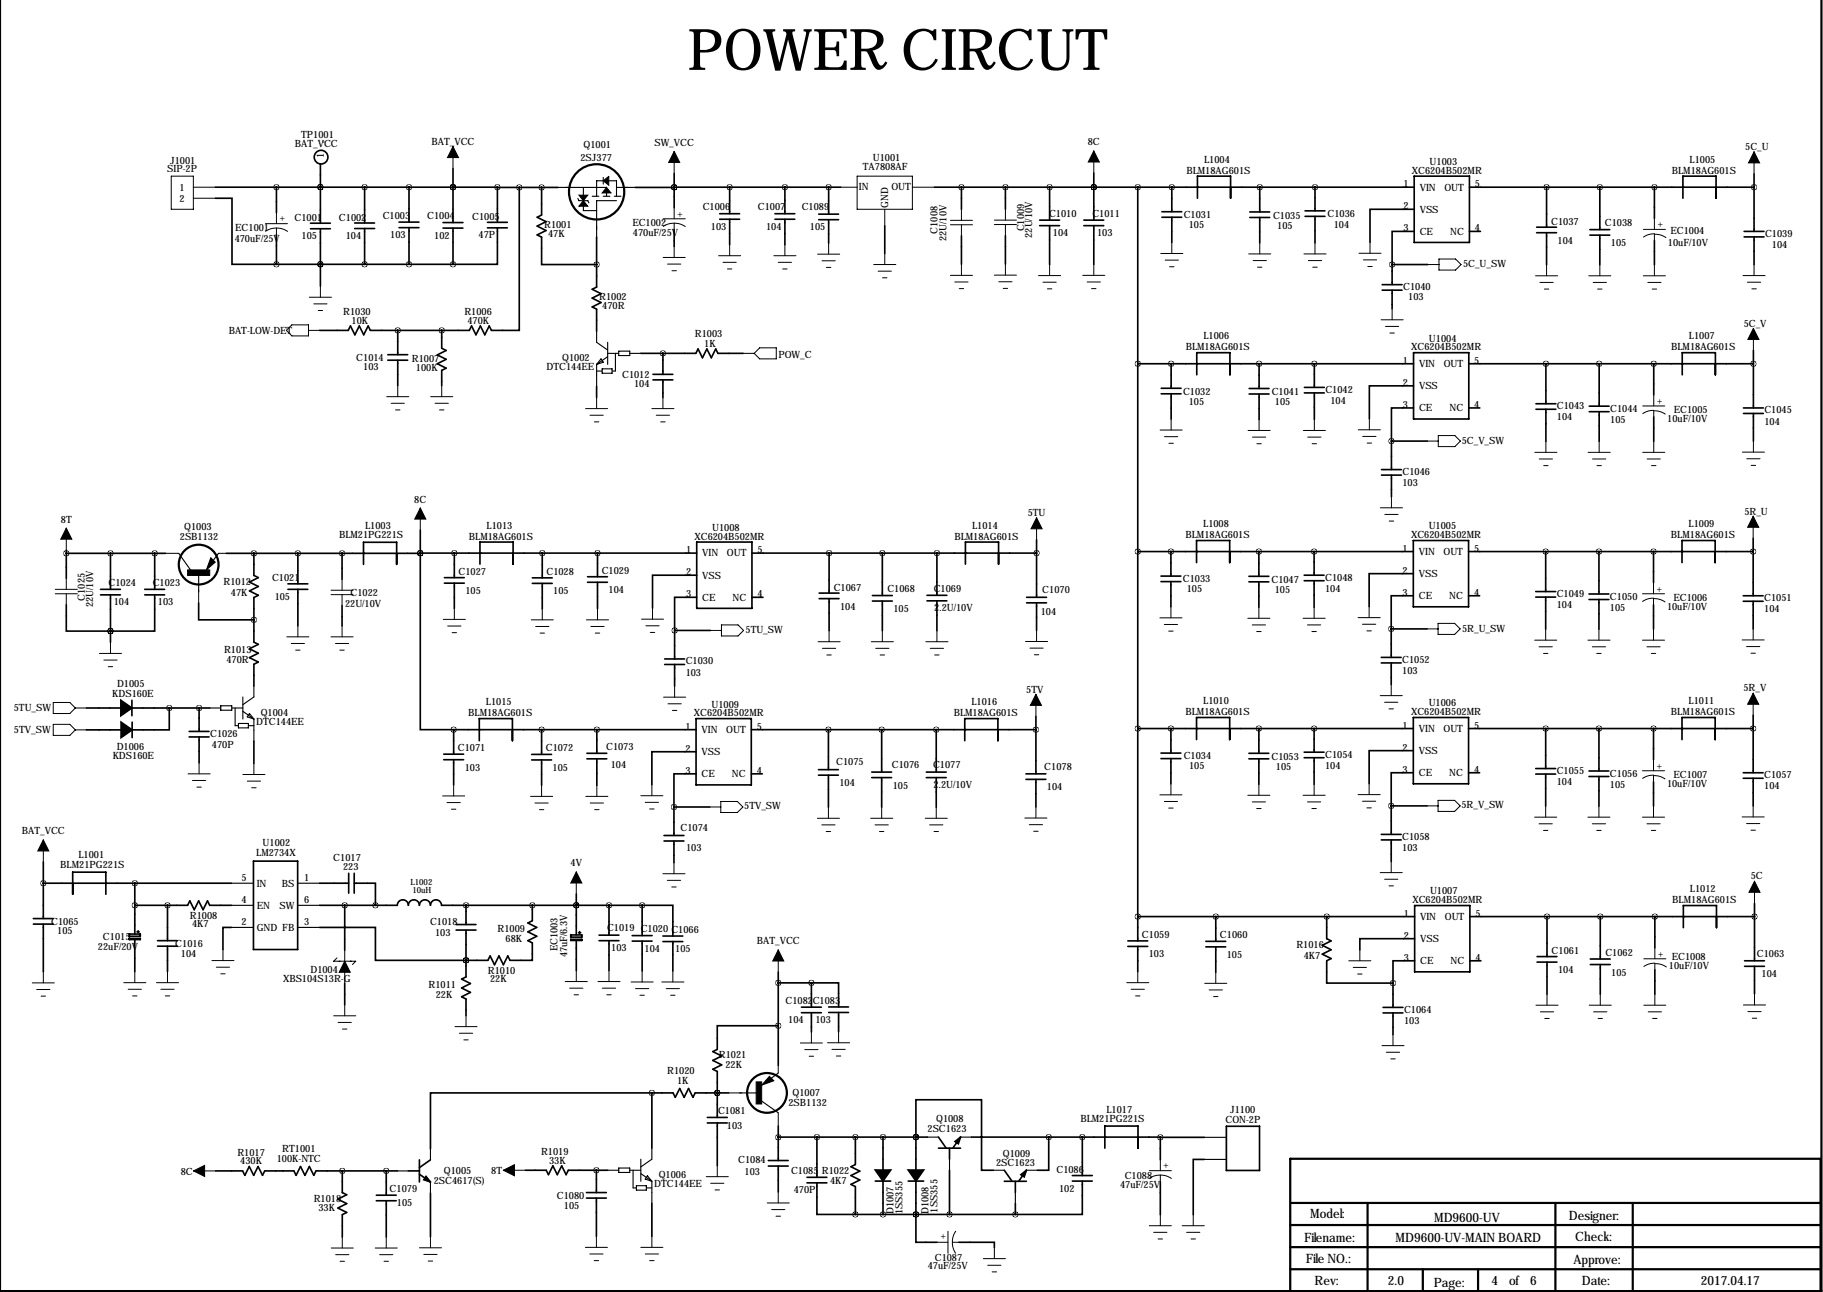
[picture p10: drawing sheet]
<svg xmlns="http://www.w3.org/2000/svg" width="419mm" height="297mm" viewBox="0 0 419 297" stroke-linecap="round" stroke-linejoin="round" font-family="sans-serif">
<defs><g id="words">
<text font-size="13.2" x="158" y="16.1">POWER CIRCUT</text>
<g font-size="3">
<text x="301.2" y="280.1">Model:</text>
<text x="329.7" y="281">MD9600-UV</text>
<text x="360.7" y="280.5">Designer:</text>
<text x="299.8" y="285.5">Filename:</text>
<text x="320.9" y="285.5">MD9600-UV-MAIN BOARD</text>
<text x="362.2" y="285.2">Check:</text>
<text x="300.2" y="290.3">File NO.:</text>
<text x="361.8" y="290.6">Approve:</text>
<text x="302.2" y="295.4">Rev:</text>
<text x="319.1" y="295.5">2.0</text>
<text x="329.6" y="295.9">Page:</text>
<text x="342.9" y="295.4">4</text>
<text x="346.9" y="295.4">of 6</text>
<text x="363.7" y="295.4">Date:</text>
<text x="391" y="295.5">2017.04.17</text>
</g>
<g font-size="2.3">
<text x="67.8" y="33.8">BAT_VCC</text>
<text x="69.2" y="31.7">TP1001</text>
<text x="99.2" y="33.4">BAT_VCC</text>
<text x="134.2" y="34">Q1001</text>
<text x="150.4" y="33.5">SW_VCC</text>
<text x="250.1" y="33.4">8C</text>
<text x="401.2" y="34.6">5C_U</text>
<text x="38.5" y="39.6">SIP-2P</text>
<text x="39.1" y="37.7">J1001</text>
<text x="74.4" y="36.4" transform="rotate(-90 74.4 36.4)">1</text>
<text x="133.5" y="36.9">2SJ377</text>
<text x="198.4" y="39">TA7808AF</text>
<text x="200.7" y="37">U1001</text>
<text x="272.7" y="40">BLM18AG601S</text>
<text x="276.8" y="37.5">L1004</text>
<text x="324.6" y="40">XC6204B502MR</text>
<text x="328.7" y="38">U1003</text>
<text x="384.4" y="40">BLM18AG601S</text>
<text x="388.4" y="37.5">L1005</text>
<text x="41.2" y="46.3">2</text>
<text x="41.2" y="43.8">1</text>
<text x="197.5" y="43.8">IN</text>
<text x="204.2" y="47.9" transform="rotate(-90 204.2 47.9)">GND</text>
<text x="204.9" y="43.7">OUT</text>
<text x="322.7" y="43">1</text>
<text x="326.4" y="43.8">VIN</text>
<text x="332.1" y="43.8">OUT</text>
<text x="339.1" y="43">5</text>
<text x="54.1" y="53">EC1001</text>
<text x="64.3" y="50.9">+</text>
<text x="67.7" y="50.7">C1001</text>
<text x="77.9" y="50.7">C1002</text>
<text x="88" y="50.4">C1003</text>
<text x="98.2" y="50.4">C1004</text>
<text x="108.6" y="50.6">C1005</text>
<text x="125.1" y="52.3">R1001</text>
<text x="145.4" y="51.9">EC1002</text>
<text x="155.8" y="49.8">+</text>
<text x="161.5" y="48.3">C1006</text>
<text x="163.4" y="52.8">103</text>
<text x="174.2" y="48.2">C1007</text>
<text x="176.1" y="52.8">104</text>
<text x="184.3" y="48.3">C1089</text>
<text x="186.2" y="52.9">105</text>
<text x="215.6" y="53.7" transform="rotate(-90 215.6 53.7)">C1008</text>
<text x="235.4" y="53.2" transform="rotate(-90 235.4 53.2)">C1009</text>
<text x="241.2" y="49.9">C1010</text>
<text x="251.1" y="49.9">C1011</text>
<text x="272.1" y="50.2">C1031</text>
<text x="273.3" y="52.5">105</text>
<text x="292.7" y="50.3">C1035</text>
<text x="293.6" y="52.7">105</text>
<text x="305.2" y="50">C1036</text>
<text x="306.6" y="52.4">104</text>
<text x="322.7" y="48.1">2</text>
<text x="322.7" y="53.2">3</text>
<text x="326.4" y="48.9">VSS</text>
<text x="326.4" y="54">CE</text>
<text x="333.4" y="54">NC</text>
<text x="339.1" y="53.2">4</text>
<text x="356.6" y="51.7">C1037</text>
<text x="369" y="52">C1038</text>
<text x="381.1" y="52.2">+</text>
<text x="384" y="53.9">EC1004</text>
<text x="54" y="55.5">470uF/25V</text>
<text x="69.3" y="55">105</text>
<text x="79.5" y="55">104</text>
<text x="89.7" y="54.8">103</text>
<text x="99.8" y="54.9">102</text>
<text x="110" y="54.8">47P</text>
<text x="126" y="54.5">47K</text>
<text x="145.5" y="54.2">470uF/25V</text>
<text x="217.6" y="55.4" transform="rotate(-90 217.6 55.4)">22U/10V</text>
<text x="237.3" y="54.7" transform="rotate(-90 237.3 54.7)">22U/10V</text>
<text x="242.1" y="54.3">104</text>
<text x="252.2" y="54.3">103</text>
<text x="358.1" y="56">104</text>
<text x="370.3" y="56.6">105</text>
<text x="383.4" y="56.5">10uF/10V</text>
<text x="405.8" y="54.5">C1039</text>
<text x="407.4" y="57">104</text>
<text x="336.3" y="61.5">5C_U_SW</text>
<text x="137.7" y="68.9">R1002</text>
<text x="138.5" y="70.9">470R</text>
<text x="322.6" y="66.7">C1040</text>
<text x="323.7" y="68.9">103</text>
<text x="52.6" y="76.9">BAT-LOW-DET</text>
<text x="78.9" y="72.5">R1030</text>
<text x="80.8" y="74.4">10K</text>
<text x="106.8" y="72.5">R1006</text>
<text x="107.5" y="74.4">470K</text>
<text x="159.7" y="77.4">R1003</text>
<text x="400.9" y="75.1">5C_V</text>
<text x="81.9" y="82.9">C1014</text>
<text x="94.7" y="83.3">R1007</text>
<text x="129.3" y="83">Q1002</text>
<text x="161.9" y="79.7">1K</text>
<text x="179" y="82.3">POW_C</text>
<text x="272.6" y="80.6">BLM18AG601S</text>
<text x="276.7" y="78">L1006</text>
<text x="322.5" y="83.6">1</text>
<text x="324.5" y="80.6">XC6204B502MR</text>
<text x="328.5" y="78.5">U1004</text>
<text x="338.9" y="83.6">5</text>
<text x="384.2" y="80.6">BLM18AG601S</text>
<text x="388.3" y="78">L1007</text>
<text x="83.5" y="85.1">103</text>
<text x="95.6" y="85.3">100K</text>
<text x="125.7" y="85.1">DTC144EE</text>
<text x="143" y="86.8">C1012</text>
<text x="145.8" y="88.9">104</text>
<text x="322.5" y="88.7">2</text>
<text x="326.2" y="84.4">VIN</text>
<text x="326.2" y="89.5">VSS</text>
<text x="331.9" y="84.4">OUT</text>
<text x="272" y="90.8">C1032</text>
<text x="273.3" y="93.1">105</text>
<text x="292.4" y="90.8">C1041</text>
<text x="293.1" y="93.1">105</text>
<text x="304.7" y="90.3">C1042</text>
<text x="305.9" y="92.8">104</text>
<text x="322.5" y="93.8">3</text>
<text x="326.2" y="94.6">CE</text>
<text x="333.2" y="94.6">NC</text>
<text x="338.9" y="93.8">4</text>
<text x="357.9" y="94.1">C1043</text>
<text x="370.2" y="94.7">C1044</text>
<text x="381" y="92.8">+</text>
<text x="384.8" y="95.1">EC1005</text>
<text x="405.6" y="95.1">C1045</text>
<text x="336" y="102">5C_V_SW</text>
<text x="357.9" y="96.6">104</text>
<text x="370.2" y="97.2">105</text>
<text x="383.3" y="97.1">10uF/10V</text>
<text x="405.6" y="97.6">104</text>
<text x="322.4" y="109.2">C1046</text>
<text x="322.4" y="111.8">103</text>
<text x="95.2" y="115.5">8C</text>
<text x="236.3" y="118.7">5TU</text>
<text x="401" y="118.3">5R_U</text>
<text x="14" y="120.2">8T</text>
<text x="41.4" y="124.1">2SB1132</text>
<text x="42.4" y="121.9">Q1003</text>
<text x="77.9" y="123.7">BLM21PG221S</text>
<text x="83.9" y="121.7">L1003</text>
<text x="107.8" y="124.1">BLM18AG601S</text>
<text x="111.9" y="121.6">L1013</text>
<text x="159.7" y="124.1">XC6204B502MR</text>
<text x="163.7" y="122.1">U1008</text>
<text x="219.4" y="124.1">BLM18AG601S</text>
<text x="223.5" y="121.6">L1014</text>
<text x="272.5" y="123.8">BLM18AG601S</text>
<text x="276.6" y="121.2">L1008</text>
<text x="324.4" y="123.8">XC6204B502MR</text>
<text x="328.5" y="121.7">U1005</text>
<text x="384.2" y="123.8">BLM18AG601S</text>
<text x="388.2" y="121.2">L1009</text>
<text x="138.3" y="131.9">C1029</text>
<text x="157.7" y="127.2">1</text>
<text x="161.4" y="127.9">VIN</text>
<text x="167.1" y="127.9">OUT</text>
<text x="174.1" y="127.2">5</text>
<text x="322.5" y="126.8">1</text>
<text x="322.5" y="131.9">2</text>
<text x="326.2" y="127.6">VIN</text>
<text x="331.9" y="127.6">OUT</text>
<text x="338.9" y="126.8">5</text>
<text x="25" y="134.7">C1024</text>
<text x="35.1" y="134.8">C1023</text>
<text x="51.4" y="134.5">R1012</text>
<text x="53.1" y="137">47K</text>
<text x="62.5" y="133.6">C1021</text>
<text x="63.1" y="137.9">105</text>
<text x="80.6" y="137.1">C1022</text>
<text x="105.4" y="132.1">C1027</text>
<text x="107" y="136.6">105</text>
<text x="125.6" y="132.1">C1028</text>
<text x="127.2" y="136.7">105</text>
<text x="139.9" y="136.4">104</text>
<text x="157.7" y="132.2">2</text>
<text x="157.7" y="137.3">3</text>
<text x="161.4" y="133">VSS</text>
<text x="174.1" y="137.3">4</text>
<text x="191.7" y="135.9">C1067</text>
<text x="204" y="136.2">C1068</text>
<text x="214.7" y="136">C1069</text>
<text x="239.6" y="136.4">C1070</text>
<text x="271.9" y="133.9">C1033</text>
<text x="272.8" y="136.1">105</text>
<text x="292.3" y="134">C1047</text>
<text x="293.1" y="136.3">105</text>
<text x="304.6" y="136.1">104</text>
<text x="304.6" y="133.5">C1048</text>
<text x="322.5" y="137">3</text>
<text x="326.2" y="132.7">VSS</text>
<text x="326.2" y="137.7">CE</text>
<text x="333.2" y="137.7">NC</text>
<text x="338.9" y="137">4</text>
<text x="357.9" y="137.3">C1049</text>
<text x="370.1" y="137.8">C1050</text>
<text x="380.9" y="136">+</text>
<text x="19.5" y="138.1" transform="rotate(-90 19.5 138.1)">C1025</text>
<text x="21.4" y="139.6" transform="rotate(-90 21.4 139.6)">22U/10V</text>
<text x="26.2" y="139.2">104</text>
<text x="36.3" y="139.2">103</text>
<text x="79.3" y="139.5">22U/10V</text>
<text x="161.4" y="138.1">CE</text>
<text x="168.4" y="138.1">NC</text>
<text x="193.1" y="140.2">104</text>
<text x="205.4" y="140.7">105</text>
<text x="214.8" y="140.5">2.2U/10V</text>
<text x="239.3" y="141.3">104</text>
<text x="357.9" y="139.8">104</text>
<text x="370.1" y="140.4">105</text>
<text x="383.2" y="140.3">10uF/10V</text>
<text x="384.8" y="138.2">EC1006</text>
<text x="405.6" y="138.2">C1051</text>
<text x="405.6" y="140.8">104</text>
<text x="171.4" y="145.6">5TU_SW</text>
<text x="336.1" y="145.2">5R_U_SW</text>
<text x="51.5" y="150.2">R1013</text>
<text x="52.1" y="152.4">470R</text>
<text x="157.6" y="152.8">C1030</text>
<text x="157.6" y="155.3">103</text>
<text x="322.4" y="152.4">C1052</text>
<text x="322.4" y="155">103</text>
<text x="25.8" y="160.2">KDS160E</text>
<text x="26.9" y="157.9">D1005</text>
<text x="235.9" y="159.2">5TV</text>
<text x="276.6" y="161.9">L1010</text>
<text x="388.2" y="161.9">L1011</text>
<text x="400.8" y="159">5R_V</text>
<text x="3.2" y="163.4">5TU_SW</text>
<text x="58.9" y="166.6">DTC144EE</text>
<text x="59.9" y="164.6">Q1004</text>
<text x="107.6" y="164.7">BLM18AG601S</text>
<text x="111.7" y="162.2">L1015</text>
<text x="157.6" y="167.8">1</text>
<text x="159.5" y="164.7">XC6204B502MR</text>
<text x="163.6" y="162.7">U1009</text>
<text x="174" y="167.8">5</text>
<text x="219.3" y="164.7">BLM18AG601S</text>
<text x="223.3" y="162.2">L1016</text>
<text x="272.5" y="164.5">BLM18AG601S</text>
<text x="322.5" y="167.5">1</text>
<text x="324.4" y="164.5">XC6204B502MR</text>
<text x="328.5" y="162.4">U1006</text>
<text x="338.9" y="167.5">5</text>
<text x="384.2" y="164.5">BLM18AG601S</text>
<text x="3.2" y="168.6">5TV_SW</text>
<text x="26.8" y="172.4">D1006</text>
<text x="48.3" y="169.4">C1026</text>
<text x="48.7" y="172">470P</text>
<text x="105.3" y="172.7">C1071</text>
<text x="125.5" y="172.7">C1072</text>
<text x="139.3" y="172.5">C1073</text>
<text x="157.6" y="172.8">2</text>
<text x="161.3" y="168.5">VIN</text>
<text x="161.3" y="173.6">VSS</text>
<text x="167" y="168.5">OUT</text>
<text x="322.5" y="172.6">2</text>
<text x="326.2" y="168.3">VIN</text>
<text x="326.2" y="173.3">VSS</text>
<text x="331.9" y="168.3">OUT</text>
<text x="25.9" y="174.6">KDS160E</text>
<text x="106.8" y="177.2">103</text>
<text x="127.1" y="177.3">105</text>
<text x="140.4" y="176.5">104</text>
<text x="157.6" y="177.9">3</text>
<text x="161.3" y="178.7">CE</text>
<text x="168.3" y="178.7">NC</text>
<text x="174" y="177.9">4</text>
<text x="192.2" y="176">C1075</text>
<text x="205" y="176.6">C1076</text>
<text x="214.5" y="176.6">C1077</text>
<text x="240.1" y="177">C1078</text>
<text x="272.1" y="174.6">C1034</text>
<text x="273.4" y="176.9">105</text>
<text x="292.3" y="174.7">C1053</text>
<text x="293.3" y="177">105</text>
<text x="304.6" y="176.7">104</text>
<text x="304.6" y="174.2">C1054</text>
<text x="322.5" y="177.7">3</text>
<text x="326.2" y="178.4">CE</text>
<text x="333.2" y="178.4">NC</text>
<text x="338.9" y="177.7">4</text>
<text x="357.9" y="178">C1055</text>
<text x="370.1" y="178.5">C1056</text>
<text x="380.9" y="176.7">+</text>
<text x="384.8" y="178.9">EC1007</text>
<text x="405.6" y="178.9">C1057</text>
<text x="193" y="180.8">104</text>
<text x="205.2" y="181.3">105</text>
<text x="214.6" y="181.1">2.2U/10V</text>
<text x="240.7" y="181.7">104</text>
<text x="336" y="185.8">5R_V_SW</text>
<text x="357.9" y="180.5">104</text>
<text x="370.1" y="181.1">105</text>
<text x="383.2" y="181">10uF/10V</text>
<text x="405.6" y="181.5">104</text>
<text x="5" y="191.8">BAT_VCC</text>
<text x="156.5" y="191.1">C1074</text>
<text x="171.1" y="186.1">5TV_SW</text>
<text x="18" y="197.3">L1001</text>
<text x="58.9" y="196.8">LM2734X</text>
<text x="60.4" y="194.5">U1002</text>
<text x="76.6" y="198">C1017</text>
<text x="157.7" y="195.7">103</text>
<text x="322.4" y="193.1">C1058</text>
<text x="322.4" y="195.6">103</text>
<text x="13.9" y="199.5">BLM21PG221S</text>
<text x="55.6" y="202.6">5</text>
<text x="59" y="203.8">IN</text>
<text x="64.8" y="203.8">BS</text>
<text x="70" y="202.6">1</text>
<text x="78.9" y="200">223</text>
<text x="131.2" y="199.2">4V</text>
<text x="402.5" y="202">5C</text>
<text x="55.6" y="207.6">4</text>
<text x="59" y="208.9">EN</text>
<text x="64.2" y="208.9">SW</text>
<text x="70" y="207.6">6</text>
<text x="324.7" y="207.7">XC6204B502MR</text>
<text x="328.8" y="205.6">U1007</text>
<text x="384.5" y="207.7">BLM18AG601S</text>
<text x="388.5" y="205.1">L1012</text>
<text x="11.8" y="212.6">C1065</text>
<text x="13.2" y="214.7">105</text>
<text x="43.6" y="211.2">R1008</text>
<text x="44.1" y="213.2">4K7</text>
<text x="55.6" y="212.7">2</text>
<text x="59" y="214">GND FB</text>
<text x="70" y="212.7">3</text>
<text x="98.9" y="212.7">C1018</text>
<text x="100" y="215.1">103</text>
<text x="114.4" y="214.3">R1009</text>
<text x="139.6" y="214">C1019 C1020 C1066</text>
<text x="262.5" y="215.6">C1059</text>
<text x="280.5" y="215.7">C1060</text>
<text x="322.8" y="210.7">1</text>
<text x="322.8" y="215.8">2</text>
<text x="326.5" y="211.5">VIN</text>
<text x="332.2" y="211.5">OUT</text>
<text x="339.2" y="210.7">5</text>
<text x="22.5" y="218.5">22uF/20V</text>
<text x="23.7" y="216">C1015</text>
<text x="40.3" y="217.8">C1016</text>
<text x="41.6" y="220">104</text>
<text x="116.2" y="216.6">68K</text>
<text x="128.2" y="218.7" transform="rotate(-90 128.2 218.7)">EC1003</text>
<text x="130.4" y="220.1" transform="rotate(-90 130.4 220.1)">47uF/6.3V</text>
<text x="140.5" y="218.8">103</text>
<text x="148.2" y="218.8">104</text>
<text x="155.2" y="218.9">105</text>
<text x="174" y="217.1">BAT_VCC</text>
<text x="264.1" y="220.1">103</text>
<text x="282" y="220.2">105</text>
<text x="298" y="218">R1016</text>
<text x="299.7" y="220.5">4K7</text>
<text x="322.8" y="220.9">3</text>
<text x="326.5" y="216.6">VSS</text>
<text x="326.5" y="221.7">CE</text>
<text x="333.5" y="221.7">NC</text>
<text x="339.2" y="220.9">4</text>
<text x="356.7" y="219.4">C1061</text>
<text x="369.1" y="219.7">C1062</text>
<text x="381.2" y="219.9">+</text>
<text x="384.4" y="220.7">EC1008</text>
<text x="403.9" y="220.1">C1063</text>
<text x="65.1" y="225.9">XBS104S13R-G</text>
<text x="71.4" y="223.8">D1004</text>
<text x="98.5" y="227.2">R1011</text>
<text x="112.2" y="223.8">R1010</text>
<text x="112.7" y="225.9">22K</text>
<text x="358.2" y="223.7">104</text>
<text x="370.4" y="224.3">105</text>
<text x="383.7" y="222.9">10uF/10V</text>
<text x="405" y="224.7">104</text>
<text x="100.2" y="229.5">22K</text>
<text x="180.6" y="230.9">C1082</text>
<text x="186.8" y="230.8">C1083</text>
<text x="322.8" y="232.9">C1064</text>
<text x="181.2" y="235.3">104</text>
<text x="187.5" y="235.2">103</text>
<text x="322.8" y="235.4">103</text>
<text x="165.3" y="243.3">R1021</text>
<text x="166.8" y="245.5">22K</text>
<text x="153.4" y="247">R1020</text>
<text x="155.7" y="249.1">1K</text>
<text x="182.2" y="252">Q1007</text>
<text x="165.1" y="256.2">C1081</text>
<text x="181.3" y="254.3">2SB1132</text>
<text x="215.2" y="257.9">Q1008</text>
<text x="248.4" y="257.9">BLM21PG221S</text>
<text x="254.4" y="255.9">L1017</text>
<text x="282.8" y="255.9">J1100</text>
<text x="167.1" y="259.6">103</text>
<text x="213.2" y="260.2">2SC1623</text>
<text x="281.7" y="258.1">CON-2P</text>
<text x="54.6" y="265.8">R1017</text>
<text x="55.2" y="267.7">430K</text>
<text x="63.6" y="267.2">100K-NTC</text>
<text x="64.9" y="264.9">RT1001</text>
<text x="102.1" y="269.9">Q1005</text>
<text x="124.4" y="265.6">R1019</text>
<text x="126.2" y="267.5">33K</text>
<text x="169.7" y="267.3">C1084</text>
<text x="188.9" y="269.9">R1022</text>
<text x="229" y="268.1">2SC1623</text>
<text x="230.6" y="265.9">Q1009</text>
<text x="242.9" y="269.6">C1086</text>
<text x="267.5" y="268.6">+</text>
<text x="41.5" y="270.1">8C</text>
<text x="89.6" y="274.1">C1079</text>
<text x="99.7" y="272.2">2SC4617(S)</text>
<text x="113" y="270">8T</text>
<text x="128" y="275.7">C1080</text>
<text x="150.4" y="272.9">DTC144EE</text>
<text x="151.4" y="270.8">Q1006</text>
<text x="171.2" y="270.1">103</text>
<text x="181.9" y="270">C1085</text>
<text x="182.5" y="274.4">470P</text>
<text x="190.8" y="272.1">4K7</text>
<text x="243.5" y="274">102</text>
<text x="257.5" y="273.2">47uF/25V</text>
<text x="258.6" y="271">C1088</text>
<text x="72.1" y="276.3">R1018</text>
<text x="73.2" y="278.5">33K</text>
<text x="91.2" y="277.3">105</text>
<text x="129.6" y="278">105</text>
<text x="205.4" y="279.1" transform="rotate(-90 205.4 279.1)">D1007</text>
<text x="207.5" y="279.2" transform="rotate(-90 207.5 279.2)">1SS355</text>
<text x="213.5" y="279.1" transform="rotate(-90 213.5 279.1)">D1008</text>
<text x="215.5" y="278.8" transform="rotate(-90 215.5 278.8)">1SS355</text>
<text x="217.4" y="284.8" transform="rotate(-90 217.4 284.8)">+</text>
<text x="213.3" y="291.8">47uF/25V</text>
<text x="214.9" y="289.8">C1087</text>
</g>
<g font-size="2">
<text x="94.3" y="203.4">L1002</text>
<text x="94.8" y="205.3">10uH</text>
</g>
</g></defs>
<g fill="none" stroke="#000" stroke-width=".51">
<path d="M418.7 -.1v296.9h-418.7v-296.8M296.6 266.4h121.9v30.5h-121.9zM296.9 276.6h121.6M314.4 276.6v20.3M357.6 276.6v20.3M375.4 276.6v20.3M296.6 281.6h121.9M296.6 286.7h121.9M296.6 291.8h121.9M327.1 291.8v5.1M339.8 291.8v5.1"/>
<circle cx="137.2" cy="44.1" r="6.4"/>
<circle cx="45.7" cy="129.8" r="4.6"/>
<circle cx="176.3" cy="251.3" r="4.6"/>
</g>
<g fill="none" stroke="#000" stroke-width=".38">
<path d="M73.7 37.7v13.6M104.1 38.8v12.4M155 39.9v7.9M251.5 39.8v10.8M403.2 40v13.2M49.5 45.6h3.8v15.2h10.3M49.5 43h64.9M63.6 43v5.9M63.6 54v6.8M71.4 52.6h4.5M71.4 51.3h4.5M73.7 43h.1"/>
<path d="M73.7 52.6v13.2M81.5 52.5h4.6M81.5 51.3h4.6M83.8 43v8.3M83.8 52.5v8.3M91.7 52.3h4.6M91.7 51.1h4.6M94 43v8.1M94 52.3v8.5M101.9 52.4h4.5M101.9 51.2h4.5M104.1 43h.1"/>
<path d="M104.1 52.4v8.4M112.1 52.4h4.5M112.1 51.1h4.5M114.4 52.4v8.4h-10.3M114.4 43l5 .1M114.4 43v8.1M119.4 43.1v32.9h-6.4l-.5-1.1-1 2.1-1.1-2.1-1 2.1-1-2.1-.5 1.1h-22.8l-.5-1.1-1 2.1-1-2.1-1 2.1-1-2.1-.5 1.1h-6.6M119.4 43.1h8.9M124.5 43.1v6.3l-1 .5 2 1.1-2 1 2 1-2 1 1 .5v6.3h12.7M137.2 54.5v11.5l-1.1 .5 2.1 1-2.1 1 2.1 1.1-2.1 1 1.1 .5v5.1M155 52.8v3.9M165.5 50.4h4.5"/>
<path d="M165.5 49.1h4.5M167.7 43v6.1M167.7 50.4v5.8M178.2 50.4h4.5M178.2 49.1h4.5M180.4 43v6.1M180.4 50.4v5.8M188.2 50.5h4.6M188.2 49.2h4.6M190.5 43v6.2M190.5 50.5v5.4M193.2 43l-47.2 .1"/>
<path d="M203.4 51.9v6.4M214.8 43h110.3M221 43v5.1M221 54.2v6.6M231.1 43v5.1M231.1 54.2v6.5M239 51.9h4.6M239 50.6h4.6M241.3 43v7.6M241.3 51.9v8.9M249.2 51.9h4.5M249.2 50.6h4.5"/>
<path d="M251.5 43h.1M251.5 51.9v8.9M261.6 43v173.3M267.1 49.9h4.6M267.1 48.7h4.6M269.4 43v5.7M269.4 49.9v5.8M275.3 43h.1M275.3 45.6v-5.1h7.6v5.1M287.3 50h4.6M287.3 48.7h4.6M289.6 43v5.7"/>
<path d="M289.6 50v5.8M300 49.7h4.6M300 48.5h4.6M302.3 43v5.5M302.3 49.7v6.1M325.1 48.1h-10.1v7.6M325.1 53.2h-5.1v7.6M325.1 40.5h12.7v15.2h-12.7zM337.8 43h65.4M337.8 53.2h2.6M353.3 53.5h4.5M353.3 52.2h4.5"/>
<path d="M355.6 43v9.2M355.6 53.5v7.4M365.5 54.1h4.6M365.5 52.8h4.6M367.8 43v9.8M367.8 54.1v6.8M380.3 43v7.2M380.3 55.3v5.6M386.9 43h.1M386.9 45.6v-5.1h7.6v5.1M401 53.2h4.5M401 54.5h4.5"/>
<path d="M403.2 54.5v6.3M63.6 60.8h40.5M73.7 60.8h.1M91.4 76v5.5M101.5 76v4.1l1.1 .5-2.1 1 2.1 1-2.1 1 2.1 1-1.1 .6v3.5M317.8 66.7h4.5M317.8 65.4h4.5M320 60.8v4.6M320 66.7v4.3M320 60.8h8.3M89.2 82.8h4.5M89.2 81.5h4.5"/>
<path d="M91.4 82.8v5.9M137.2 88.9v2.5M147.3 81.2h12.7l.5-1 1 2.1 1-2.1 1 2.1 1-2.1 .5 1h5.8M150.1 86.1h4.6M150.1 87.3h4.6M152.4 81.2v4.9M152.4 87.3v4.1M261.6 83.6h63.4M267 90.5h4.5M267 89.3h4.5M269.2 83.6v5.7M269.2 90.5v5.8"/>
<path d="M275.1 83.6h.1M275.1 86.2v-5.1h7.7v5.1M287.2 90.6h4.5M287.2 89.3h4.5M289.5 83.6v5.7M289.5 90.6v5.8M299.9 90.3h4.5M299.9 89.1h4.5M302.2 83.6v5.5M302.2 90.3v6.1M325 88.7h-10.2v7.6M325 93.8h-5.1v7.6"/>
<path d="M325 81.1h12.7v15.2h-12.7zM337.7 83.6h65.4M337.7 93.8h2.5M353.1 94.1h4.6M353.1 92.8h4.6M355.4 83.6v9.2M355.4 94.1v7.4M365.4 94.7h4.5M365.4 93.4h4.5M367.6 83.6v9.8M367.6 94.7v6.8M380.2 83.6v7.2"/>
<path d="M380.2 95.9v5.6M386.7 83.6h.1M386.7 86.2v-5.1h7.7v5.1M400.8 93.8h4.6M400.8 95.1h4.6M403.1 80.6v13.2M403.1 95.1v6.3M317.6 109.2h4.6M317.6 108h4.6M319.9 101.4v6.6M319.9 109.2v5M319.9 101.4h8.2"/>
<path d="M15.2 139.1v6h10.2M15.2 126.5v6.5M15.2 127.2h22.8M23.1 135.5h4.6M23.1 136.8h4.6M25.4 127.2v8.3M25.4 136.8v10.9M33.3 135.5h4.5M33.3 136.8h4.5M35.6 136.8v8.3h-10.2M35.6 127.2v8.3M45.7 138.6v3.9h12.7"/>
<path d="M52 127.2h44.6M58.4 127.2v5.1l1 .5-2 1 2 1-2 1.1 2 1-1 .5v10.2l1 .5-2 1.1 2 1-2 1 2 1-1 .5v5M66.2 135.5h4.6M66.2 134.2h4.6M68.5 127.2v7M68.5 135.5v8.4M78.6 127.2v6M78.6 139.3v4.6M83.6 127.2h.1M83.6 129.8v-5.1h7.6v5.1M96.6 127.2v40.6h7.7M96.6 127.2h.1"/>
<path d="M96.6 127.2h7.8M96.6 121.9v5.3M102.2 134.1h4.5M102.2 132.8h4.5M104.4 127.2h55.8M104.4 127.2v5.6M104.4 134.1v5.8M110.3 127.2h.1M110.3 129.7v-5.1h7.7v5.1M122.4 134.1h4.5M122.4 132.9h4.5M124.7 127.2v5.7"/>
<path d="M124.7 134.1v5.9M135.1 133.9h4.5M135.1 132.6h4.5M137.4 127.2v5.4M137.4 133.9v6.1M160.2 132.2h-10.2v7.6M160.2 137.3h-5.1v7.6M160.2 124.6h12.7v15.3h-12.7zM172.9 127.2h65.4M172.9 137.3h2.5M188.3 137.6h4.6M188.3 136.4h4.6"/>
<path d="M190.6 127.2v9.2M190.6 137.6v7.4M200.6 138.2h4.5M200.6 136.9h4.5M202.8 127.2v9.7M202.8 138.2v6.8M213.1 138.1h4.6M213.1 136.9h4.6M215.4 127.2v9.7M215.4 138.1v6.9M221.9 127.2h.1M221.9 129.7v-5.1h7.7v5.1"/>
<path d="M236 137.3h4.6M236 138.6h4.6M238.3 124.1v13.2M238.3 138.6v6.3M261.6 126.8h63.3M266.9 133.7h4.6M266.9 132.4h4.6M269.2 126.8v5.6M269.2 133.7v5.8M275.1 126.8h.1M275.1 129.3v-5h7.6v5M287.1 133.8h4.6"/>
<path d="M287.1 132.5h4.6M289.4 126.8v5.7M289.4 133.8v5.8M299.8 133.5h4.6M299.8 132.2h4.6M302.1 126.8v5.4M302.1 133.5v6.1M324.9 131.9h-10.1v7.6M324.9 137h-5.1v7.6M324.9 124.3h12.7v15.2h-12.7zM337.6 126.8h65.4M337.6 137h2.6"/>
<path d="M353.1 137.3h4.5M353.1 136h4.5M355.3 126.8v9.2M355.3 137.3v7.3M365.3 137.8h4.6M365.3 136.6h4.6M367.6 126.8v9.8M367.6 137.8v6.8M380.1 126.8v7.2M380.1 139.1v5.5M386.7 126.8h.1M386.7 129.3v-5h7.6v5"/>
<path d="M400.8 137h4.5M400.8 138.2h4.5M403 123.8v13.2M403 138.2v6.4M25.4 145.1h.1M152.8 152.8h4.6M152.8 151.5h4.6M155.1 144.9v6.6M155.1 152.8v4.9M155.1 144.9h8.2M317.6 152.4h4.5M317.6 151.1h4.5"/>
<path d="M319.8 144.6v6.5M319.8 152.4v5M319.8 144.6h8.3M19.9 162.8h7.9M19.9 167.8h7.9M30.3 161v3.6M30.3 162.8h17.9M30.4 166v3.6M38.9 162.8v5h-8.5M43.5 169.4h4.6M43.5 168.2h4.6M45.8 162.8v5.4"/>
<path d="M45.8 169.4v6M58.4 170.4v5.1M102 174.7h4.6M102 173.4h4.6M104.3 167.8h55.7M104.3 167.8v5.6M104.3 174.7v5.8M110.2 167.8h.1M110.2 170.3v-5.1h7.6v5.1M122.2 174.7h4.6M122.2 173.4h4.6M124.5 167.8v5.6"/>
<path d="M124.5 174.7v5.9M134.9 174.5h4.6M134.9 173.2h4.6M137.2 167.8v5.4M137.2 174.5v6.1M160 172.8h-10.1v7.6M160 177.9h-5.1v7.6M160 165.2h12.7v15.3h-12.7zM172.7 177.9h2.6M172.7 167.8h65.5M188.2 178.2h4.5M188.2 176.9h4.5"/>
<path d="M190.4 167.8v9.1M190.4 178.2v7.4M200.4 178.8h4.6M200.4 177.5h4.6M202.7 167.8v9.7M202.7 178.8v6.8M213 178.8h4.5M213 177.5h4.5M215.2 167.8v9.7M215.2 178.8v6.8M221.8 167.8h.1M221.8 170.3v-5.1h7.6v5.1"/>
<path d="M235.9 177.9h4.5M235.9 179.2h4.5M238.2 164.7v13.2M238.2 179.2v6.3M261.6 167.5h63.3M266.9 174.4h4.6M266.9 173.1h4.6M269.2 167.5v5.6M269.2 174.4v5.8M275.1 167.5h.1M275.1 170v-5h7.6v5M287.1 174.5h4.6"/>
<path d="M287.1 173.2h4.6M289.4 167.5v5.7M289.4 174.5v5.8M299.8 174.2h4.6M299.8 172.9h4.6M302.1 167.5v5.4M302.1 174.2v6.1M324.9 172.6h-10.1v7.5M324.9 177.7h-5.1v7.6M324.9 165h12.7v15.2h-12.7zM337.6 167.5h65.4M337.6 177.7h2.6"/>
<path d="M353.1 178h4.5M353.1 176.7h4.5M355.3 167.5v9.2M355.3 178v7.3M365.3 178.5h4.6M365.3 177.3h4.6M367.6 167.5v9.8M367.6 178.5v6.8M380.1 167.5v7.2M380.1 179.7v5.6M386.7 167.5h.1M386.7 170v-5h7.6v5"/>
<path d="M400.8 177.7h4.5M400.8 178.9h4.5M403 164.5v13.2M403 178.9v6.4M10 198.2v13M58.3 198h10.1v20.3h-10.1zM152.7 193.4h4.5M152.7 192.1h4.5M154.9 185.5v6.6M154.9 193.4v4.9M154.9 185.5h8.3M317.6 193.1h4.5"/>
<path d="M317.6 191.8h4.5M319.8 185.3v6.5M319.8 193.1v5M319.8 185.3h8.3M7.7 212.5h4.5M7.7 211.2h4.5M10 203.1h43.2M10 212.5v10.9M16.7 205.6v-5.1h7.6v5.1M24.3 203.1h.1M29.7 215.8h2.6v.2h-2.6zM29.7 214.7h2.6v.6h-2.6z"/>
<path d="M31 208.1h12.1l.5-1 1.1 2.1 1-2.1 1 2.1 1-2.1 .5 1h5M31 203.1v11.6M31 216v7.4M36.2 216.3h4.6M36.2 217.5h4.6M38.5 208.1v8.2M38.5 217.5v5.9M53.2 213.2h-1.9v5.1M73.5 208.1h17.8a1.27 1.27 0 0 1 1.3-1.2 1.27 1.27 0 0 1 1.3 1.2 1.27 1.27 0 0 1 1.2-1.2 1.27 1.27 0 0 1 1.3 1.2 1.27 1.27 0 0 1 1.3-1.2 1.27 1.27 0 0 1 1.3 1.2 1.27 1.27 0 0 1 1.2-1.2 1.27 1.27 0 0 1 1.3 1.2h46.1M73.5 213.2h12.8v7.6h20.8M73.5 203.1h6.7M79.2 208.1v10.4"/>
<path d="M80.2 200.8v4.5M81.4 203.1h4.9v5M81.4 200.8v4.5M104.9 213.8h4.5M104.9 212.6h4.5M107.1 208.1v4.5M107.1 213.8v10.8l-1 .5 2.1 1-2.1 1 2.1 1.1-2.1 1 1 .5v3.8M122.4 208.1v3.6l-1 .5 2 1-2 1 2 1.1-2 1 1 .5v4h-5.2l-.5-1-1 2-1-2-1 2-1-2-.5 1h-5.1M131.2 214.9h2.6v.6h-2.6zM131.2 216h2.6v.2h-2.6zM132.5 208.1v6.8M132.5 208.1h.1"/>
<path d="M132.5 205.5v2.6M132.5 216.2v6.9M137.7 216.3h4.6M137.7 215h4.6M140 208.1v6.9M140 216.3v6.8M145.3 215.1h4.6M145.3 216.4h4.6M147.6 208.1h7.1v7.1M147.6 208.1v7M147.6 216.4v6.8M152.4 215.2h4.6"/>
<path d="M152.4 216.5h4.6M154.7 216.5v6.7M259.3 217.6h4.6M259.3 216.3h4.6M261.6 210.7h63.6M261.6 217.6v5.8M277.2 216.4h4.6M277.2 217.7h4.6M279.5 210.7v5.7M279.5 217.7v5.8M305 210.7v5.1l1 .5-2 1 2 1-2 1.1 2 1-1 .5v5.1h15.2M325.2 215.8h-12.6v2.5"/>
<path d="M325.2 208.2h12.7v15.2h-12.7zM337.9 210.7h65.5M353.4 219.9h4.5M355.6 210.7v9.2M367.9 210.7v9.8M380.4 210.7v7.2M387 210.7h.1M387 213.3v-5.1h7.6v5.1M403.4 207.7v13.2M79.2 226.1v4.9M107.1 220.8h.1M178.9 235.8h-14v5.5l-1 .5 2 1-2 1 2 1-2 1 1 .5v10.6"/>
<path d="M178.9 223.5v21.4M178.9 226h7.6M184.3 232.8h4.5M184.3 231.6h4.5M186.5 226h6.3v5.5M186.5 226v5.6M186.5 232.8v4.4M190.5 232.8h4.6M190.5 231.5h4.6M192.8 232.8v4.4M318 232.9h4.5M318 231.6h4.5"/>
<path d="M320.2 226v5.6M320.2 232.9v5M325.2 220.9h-5v5.1M337.9 220.9h2.6M353.4 221.2h4.5M355.6 221.2v7.4M365.6 221.8h4.6M365.6 220.5h4.6M367.9 221.8v6.8M380.4 223v5.6M401.1 220.9h4.5M401.1 222.2h4.5"/>
<path d="M403.4 222.2v6.3M149.9 251.3h-50.9v12.8M149.9 251.3h4.8l.5 1 1.1-2 1 2 1-2 1 2 .5-1h7.7M149.9 251.3v12.7M162.6 258.2h4.6M162.6 256.9h4.6M164.9 251.3h.1M164.9 258.2v9.8M178.9 258.9v7.9M281.9 258.9h7.7v10.2h-7.7zM49.6 269.2h6.2l.5 1 1-2 1 2 1-2 1.1 2 .5-1h6.7l.5 1 1-2 1 2 1-2 1 2 .5-1h18.7M78.7 269.2v5l1 .5-2 1 2 1-2 1 2 1.1-1 .5v5.1"/>
<path d="M86.5 276.1h4.6M86.5 274.8h4.6M88.8 269.2v5.6M88.8 276.1v8.3M93.9 269.2h2.5M96.4 270l2.6 1.7M96.4 266.7v5M99 266.7l-2.6 1.7M99 274.3v10M120.8 269h4.8l.5 1.1 1-2.1 1 2.1 1-2.1 1 2.1 .6-1.1h9M134.8 275.4h4.6M134.8 274.2h4.6"/>
<path d="M137.1 269v5.2M137.1 275.4v8.8M149.9 276.7v7.5M176.6 268.1h4.6M176.6 266.8h4.6M178.9 268.1v5.9M185.5 271.9h4.6M185.5 270.7h4.6M187.8 261.4l-8.9 .1M187.8 271.9v7.3h8.8M187.8 261.4v9.3M187.8 261.4h25.4"/>
<path d="M196.6 261.4v6.3l-1 .5 2.1 1.1-2.1 1 2.1 1-2.1 1 1 .5v6.4M196.6 279.2h36.8M201.2 271.5h3.6M203 261.4v7.6M203 271.5v7.7M208.8 271.5h3.5M210.6 261.4h.1M210.6 261.4v-8.6h15.1v16.2h2.6M210.6 279.2h.1M210.6 279.2v6.4h4.8M210.6 261.4v7.6M210.6 271.5v7.7"/>
<path d="M215.7 264h5.1M215.7 261.4l1.8 2.6M218.3 264v2.5M218.3 269v10.2M220.8 261.4l-1.8 2.6M223.4 261.4l43.4 .1M230.9 271.6h5.1M230.9 269l1.8 2.6M233.4 271.6v2.5M233.4 276.7v2.5M236 269l-1.8 2.6M241.1 261.4v7.6h-2.6"/>
<path d="M246.5 271.5h4.6M246.5 270.3h4.6M248.8 271.5v7.7h-15.4M248.8 261.4v8.9M254 261.4h.1M254 264v-5.1h7.6v5.1M266.8 261.5v5.1M266.8 271.7v7.6M266.8 261.5h10.1M276.9 266.6h-2.6v12.7M220.5 285.6h8.1v1.2"/>
<circle cx="73.8" cy="36.1" r="1.57"/>
<circle cx="74.3" cy="32.6" r=".05"/>
</g>
<g fill="none" stroke="#000" stroke-width=".25">
<path d="M128.3 43.1h11.1M132.8 45.6l.3 .5h2l.3 .5M134.1 43.1v2M134.1 47.4v1h3.1M136.1 45.1h1.6M138.7 41.6h-1.5v3.5M138.7 45.1h1.5M138.7 40.8v1.5M139.4 44.4v.7M140 41.6h1.7v3.5M141.2 45.1h1.5M141.7 46.1h-4.5v8.4"/>
<path d="M141.7 43.1h4.3M137.2 76.2v2.5l2.5 1.8M139.7 78.7v5.1M137.2 83.8v5.1M137.2 85.3h1.2M138.2 82.5l.5 .8-1.5 .5zM138.4 84.8h2.3v1h-2.3zM139.7 82l-2.5 1.8M139.7 81.2h2.5M141.5 81.2v4.1h-.8M142.2 80.7h2.6v1h-2.6zM144.8 81.2h2.5"/>
<path d="M41.1 127.2l3 4.3M45.7 132.3v3.8M50.2 127.2l-2.2 3.1M58.4 157.7v2.5l-2.6 1.8M48.2 162.8h2.5M50.7 162.3h2.6v1h-2.6zM53.3 162.8h2.5M54.1 162.8v4h.7M54.8 166.3h2.3v1h-2.3zM55.8 163.5l2.6 1.8M55.8 160.2v5.1M57.1 166.8h1.3"/>
<path d="M57.4 164l1 1.3-1.6-.5zM58.4 165.3v5.1M53.2 213.2h5.1M53.2 208.1h5.1M53.2 203.1h5.1M68.4 213.2h5.1M68.4 208.1h5.1M68.4 203.1h5.1M170 251.3h3.8M174.6 252.8l4.3 3M178.9 246.7l-3 2.3M91.3 269.2h2.6"/>
<path d="M99 264.1v2.6M99 271.7v2.6M139.7 269h2.5M142.2 268.5h2.6v1.1h-2.6zM144.8 269h2.5M145.5 269v4.1h.8M146.3 272.6h2.3v1h-2.3zM147.3 269.8l2.6 1.8M147.3 266.5v5.1M148.6 273.1h1.3M148.8 270.3l1.1 1.3-1.6-.5zM149.9 264v2.5l-2.6 1.8"/>
<path d="M149.9 271.6v5.1M213.2 261.4h2.5M218.3 266.5v2.5M220.8 261.4h2.6M228.3 269h2.6M233.4 274.1v2.6M236 269h2.5M276.9 261.5h5M276.9 266.6h5"/>
</g>
<g fill="none" stroke="#000" stroke-width=".23">
<path d="M104.1 33.7v5.1M155 34.8v5.1M251.5 34.7v5.1M403.2 34.9v5.1M39.4 40.5h5v7.6h-5zM44.4 43h5.1M44.4 45.6h5.1M61 51.4h5.1M63.5 52.4l-1 .1-1.5 .7M63.6 48.9v2.5M63.6 52.4v1.6M63.6 52.4l1 .1 1.5 .7"/>
<path d="M152.5 50.3h5M152.5 59.2h5M155 51.3l-1.1 .1-1.4 .7M155 47.8v2.5M155 51.3v1.5M155 56.7v2.5M155 51.3l1.1 .1 1.4 .7M165.2 58.8h5.1M167.7 56.2v2.6M177.9 58.8h5.1M180.4 56.2v2.6M188 58.4h5"/>
<path d="M189 60h3M190.5 55.9v2.5M193.2 43h3.9M197.1 40.5h12.7v7.6h-12.7zM203.4 48.1v3.8M203.4 58.3v2.5M209.8 43h5M218.5 50.7h5.1M218.5 51.7h5.1M221 48.1v2.6M221 51.7v2.5M228.6 50.6h5.1"/>
<path d="M228.6 51.6h5.1M231.1 48.1v2.5M231.1 51.6v2.6M266.9 58.3h5M267.9 59.8h3M269.4 55.7v2.6M287.1 58.4h5.1M288.1 59.9h3M289.6 55.8v2.6M299.8 58.4h5.1M300.8 59.9h3M302.3 55.8v2.6"/>
<path d="M312.4 58.2h5.1M313.4 59.8h3.1M315 55.7v2.5M330.8 59.5h3.8l1.3 1.3-1.3 1.3h-3.8zM377.8 52.7h5.1M377.8 54.5l1-.5 1.5-.2v1.5M380.3 50.2v2.5M380.4 53.9l1.1 .1 1.5 .6M67.1 74.7h3.8v2.5h-3.8l-1.3-1.2zM70.9 76h2.6M71.1 68.3h5.1M72.1 69.9h3.1"/>
<path d="M73.2 71.4h1M73.7 65.8v2.5M153.5 60.7h3M154.5 62.2h1M166.2 60.3h3.1M167.2 61.8h1M174.7 80h3.8v2.5h-3.8l-1.3-1.3zM178.9 60.3h3.1M179.9 61.8h1M190 61.5h1M200.9 60.8h5M201.9 62.3h3"/>
<path d="M202.9 63.9h1M218.5 63.3h5.1M219.5 64.8h3.1M220.5 66.4h1M221 60.8v2.5M228.6 63.3h5.1M229.6 64.8h3.1M230.6 66.3h1M231.1 60.7v2.6M238.8 63.4h5M239.8 64.9h3M240.8 66.4h1"/>
<path d="M241.3 60.8v2.6M248.9 63.3h5.1M249.9 64.8h3.1M251 66.4h1M251.5 60.8v2.5M268.9 61.3h1M289.1 61.4h1M301.8 61.4h1M314.5 61.3h1M317.5 73.5h5.1M318.5 75h3.1M319.5 76.6h1"/>
<path d="M320 71v2.5M328.3 60.8h2.5M353 63.4h5.1M354 64.9h3.1M355 66.5h1.1M355.6 60.9v2.5M365.3 63.4h5M366.3 64.9h3M367.3 66.5h1M367.8 60.9v2.5M377.8 63.4h5.1M378.8 64.9h3.1"/>
<path d="M379.8 66.5h1M380.3 60.9v2.5M400.7 63.4h5.1M401.7 64.9h3.1M402.7 66.4h1.1M403.1 75.5v5.1M403.2 60.8v2.6M88.9 91.2h5.1M89.9 92.7h3.1M90.9 94.2h1M91.4 88.7v2.5M99 91.2h5.1"/>
<path d="M100 92.7h3.1M101 94.2h1.1M101.5 88.7v2.5M134.6 93.9h5.1M135.6 95.5h3.1M136.7 97h1M137.2 91.4v2.5M149.9 93.9h5M150.9 95.5h3M151.9 97h1M152.4 91.4v2.5M170.8 81.2h2.6"/>
<path d="M266.7 98.9h5.1M269.2 96.3v2.6M286.9 99h5.1M289.5 96.4v2.6M299.6 99h5.1M302.2 96.4v2.6M312.3 98.8h5M314.8 96.3v2.5M377.6 93.3h5.1M377.7 95.1l1.4-.7 1.1-.1v1.6M380.2 90.8v2.5M380.3 94.5l1.6 .2 .9 .5"/>
<path d="M96.6 116.8v5.1M238.3 119v5.1M267.7 100.4h3.1M268.7 101.9h1M287.9 100.5h3.1M289 102h1M300.6 100.5h3.1M301.7 102h1M313.3 100.3h3M314.3 101.9h1M317.3 116.7h5.1M318.4 118.3h3"/>
<path d="M319.4 119.8h1M319.9 114.2v2.5M328.1 101.4h2.6M330.7 100.1h3.8l1.2 1.3-1.2 1.3h-3.8zM352.9 104h5M353.9 105.5h3M354.9 107h1M355.4 101.5v2.5M365.1 104h5.1M366.1 105.5h3.1M367.1 107h1M367.6 101.5v2.5"/>
<path d="M377.6 104h5.1M378.7 105.5h3M379.7 107h1M380.2 101.5v2.5M400.6 103.9h5M401.6 105.5h3M402.6 107h1M403 118.7v5.1M403.1 101.4v2.5M12.7 135.5h5.1M12.7 136.5h5.1M15.2 121.4v5.1"/>
<path d="M15.2 133v2.5M15.2 136.5v2.6M38 127.2h3.1M45.7 135.6v3M50.2 127.2h1.8M76.1 135.7h5.1M76.1 136.7h5.1M78.6 133.2v2.5M78.6 136.7v2.6M104.4 139.9v2.5M124.7 140v2.5M137.4 140v2.5"/>
<path d="M150 139.8v2.6M269.2 139.5v2.5M289.4 139.6v2.5M302.1 139.6v2.5M314.8 139.5v2.5M377.6 136.5h5.1M377.6 138.3l1.5-.7 1-.1v1.6M380.1 134v2.5M380.2 137.6l1.1 .1 1.5 .7M22.9 150.2h5M23.9 151.8h3M24.9 153.3h1"/>
<path d="M25.4 147.7v2.5M65.9 146.4h5.1M67 147.9h3M68 149.5h1M68.5 143.9v2.5M76.1 146.4h5.1M77.1 147.9h3.1M78.1 149.5h1M78.6 143.9v2.5M101.9 142.4h5.1M102.9 143.9h3.1M103.9 145.5h1.1"/>
<path d="M122.1 142.5h5.1M123.1 144h3.1M124.2 145.6h1M134.8 142.5h5.1M135.8 144h3.1M136.9 145.6h1M147.5 142.4h5.1M148.5 143.9h3M149.5 145.4h1M155.1 157.7v2.6M163.3 144.9h2.6M165.9 143.7h3.8l1.2 1.2-1.2 1.3h-3.8z"/>
<path d="M188.1 147.5h5M189.1 149.1h3M190.1 150.6h1M190.6 145v2.5M200.3 147.5h5.1M201.3 149.1h3.1M202.3 150.6h1.1M202.8 145v2.5M212.9 147.5h5M213.9 149.1h3M214.9 150.6h1M215.4 145v2.5"/>
<path d="M235.8 147.5h5M236.8 149h3M237.8 150.5h1M238.2 159.6v5.1M238.3 144.9v2.6M266.6 142h5.1M267.7 143.6h3M268.7 145.1h1M286.9 142.1h5M287.9 143.7h3M288.9 145.2h1M299.6 142.1h5"/>
<path d="M300.6 143.7h3M301.6 145.2h1M312.2 142h5.1M313.2 143.5h3.1M314.2 145h1.1M317.3 159.9h5.1M319.8 157.4v2.5M328.1 144.6h2.5M330.6 143.3h3.8l1.3 1.3-1.3 1.3h-3.8zM352.8 147.2h5.1M353.8 148.7h3.1M354.8 150.2h1.1"/>
<path d="M355.3 144.6v2.6M365 147.2h5.1M366.1 148.7h3M367.1 150.2h1M367.6 144.6v2.6M377.6 147.2h5.1M378.6 148.7h3.1M379.6 150.2h1M380.1 144.6v2.6M400.5 147.1h5.1M401.5 148.7h3.1M402.5 150.2h1.1"/>
<path d="M403 144.6v2.5M403 159.4v5.1M12.2 161.5h3.9l1.2 1.3-1.2 1.2h-3.9zM12.2 166.5h3.9l1.2 1.3-1.2 1.3h-3.9zM17.3 162.8h2.6M17.3 167.8h2.6M43.2 177.9h5.1M44.2 179.4h3.1M45.8 175.4v2.5M55.8 178.1h5.1M56.8 179.6h3.1M58.4 175.5v2.6"/>
<path d="M152.6 160.3h5M153.6 161.8h3M154.6 163.3h1M318.3 161.5h3.1M319.3 163h1M377.6 177.2h5.1M377.6 179l1.5-.7 1-.1v1.5M380.1 174.7v2.5M380.2 178.3l1.1 .1 1.5 .7M10 193.1v5.1M45.3 181h1M57.9 181.1h1"/>
<path d="M101.8 183h5M102.8 184.5h3M103.8 186h1M104.3 180.5v2.5M122 183.1h5.1M123 184.6h3M124 186.1h1M124.5 180.6v2.5M134.7 183.1h5.1M135.7 184.6h3M136.7 186.1h1M137.2 180.6v2.5"/>
<path d="M147.3 182.9h5.1M148.3 184.5h3.1M149.4 186h1M149.9 180.4v2.5M154.9 198.3v2.6M163.2 185.5h2.5M165.7 184.3h3.8l1.3 1.2-1.3 1.3h-3.8zM187.9 188.1h5.1M188.9 189.6h3.1M189.9 191.2h1.1M190.4 185.6v2.5M200.2 188.1h5"/>
<path d="M201.2 189.6h3M202.2 191.2h1M202.7 185.6v2.5M212.7 188.1h5.1M213.7 189.6h3.1M214.7 191.2h1M215.2 185.6v2.5M235.6 188.1h5.1M236.6 189.6h3.1M237.6 191.1h1.1M238.2 185.5v2.6M266.6 182.7h5.1"/>
<path d="M267.7 184.3h3M268.7 185.8h1M269.2 180.2v2.5M286.9 182.8h5M287.9 184.4h3M288.9 185.9h1M289.4 180.3v2.5M299.6 182.8h5M300.6 184.4h3M301.6 185.9h1M302.1 180.3v2.5M312.2 182.7h5.1"/>
<path d="M313.2 184.2h3.1M314.2 185.7h1.1M314.8 180.1v2.6M319.8 198.1v2.5M328.1 185.3h2.5M330.6 184h3.8l1.3 1.3-1.3 1.2h-3.8zM352.8 187.9h5.1M353.8 189.4h3.1M354.8 190.9h1.1M355.3 185.3v2.6M365 187.9h5.1M366.1 189.4h3"/>
<path d="M367.1 190.9h1M367.6 185.3v2.6M377.6 187.9h5.1M378.6 189.4h3.1M379.6 190.9h1M380.1 185.3v2.6M400.5 187.8h5.1M401.5 189.3h3.1M402.5 190.9h1.1M403 185.3v2.5M51.3 218.3v2.5M79.2 218.5v2.5"/>
<path d="M132.5 200.5v5M152.4 200.9h5.1M153.4 202.4h3.1M154.4 203.9h1M178.9 218.4v5.1M312.6 218.3v2.6M317.3 200.6h5.1M318.3 202.1h3.1M319.3 203.7h1M380.4 217.9v2.5M403.4 202.6v5.1M7.4 226h5.1"/>
<path d="M8.4 227.5h3.1M9.4 229h1.1M10 223.4v2.6M28.4 225.9h5.1M29.5 227.4h3M30.5 229h1M31 223.4v2.5M36 225.9h5M37 227.4h3M38 229h1M38.5 223.4v2.5M48.7 220.8h5.1"/>
<path d="M49.7 222.4h3.1M50.7 223.9h1.1M76.7 233.5h5.1M77.5 220.2l-.8 .8h5.1l-.8 .8M77.7 235.1h3.1M78 221h.1M78.7 236.6h1.1M79.2 223.5v2.6M79.2 231v2.5M80.5 221h.1M104.6 236h5.1M105.6 237.6h3.1"/>
<path d="M106.6 239.1h1M107.1 233.5v2.5M129.9 225.7h5.1M131 227.2h3M132 228.7h1M132.5 223.1v2.6M137.5 225.7h5M138.5 227.2h3M139.5 228.7h1M140 223.1v2.6M145.1 225.8h5.1M146.1 227.3h3"/>
<path d="M147.1 228.8h1M147.6 223.2v2.6M152.1 225.8h5.1M153.2 227.3h3M154.2 228.8h1M154.7 223.2v2.6M184 239.8h5.1M186.5 237.2v2.6M190.2 239.7h5.1M192.8 237.2v2.5M259 225.9h5.1M260 227.4h3.1"/>
<path d="M261.1 229h1M261.6 223.4v2.5M277 226.1h5M278 227.6h3M279 229.1h1M279.5 223.5v2.6M310.1 220.9h5.1M311.1 222.4h3M312.1 223.9h1M320.2 237.9v2.5M353.1 231.1h5.1M354.1 232.6h3.1"/>
<path d="M355.1 234.1h1.1M355.6 228.6v2.5M365.4 231.1h5M366.4 232.6h3M367.4 234.1h1M367.9 228.6v2.5M377.9 220.4h5.1M377.9 231.1h5.1M377.9 222.2l1.5-.6 1-.1v1.5M378.9 232.6h3.1M379.9 234.1h1.1M380.4 228.6v2.5"/>
<path d="M380.6 221.6l1 .1 1.5 .6M400.8 231h5.1M401.8 232.6h3.1M402.8 234.1h1.1M403.4 228.5v2.5M167.5 251.3h3M178.9 244.9v1.8M178.9 255.8v3.1M185 241.3h3.1M186 242.8h1M191.3 241.3h3M192.3 242.8h1"/>
<path d="M317.7 240.4h5.1M318.7 241.9h3.1M319.7 243.4h1.1M44.5 269.2h5.1M115.7 269h5.1M162.4 270.5h5M163.4 272h3M164.4 273.6h1M164.9 268v2.5M176.4 276.6h5.1M177.4 278.1h3M178.4 279.6h1"/>
<path d="M178.9 274v2.6M264.2 269.1h5.1M266.7 270.2l-1 .1-1.5 .6M266.8 266.6v2.5M266.8 270.2v1.5M266.8 279.3v2.5M266.8 270.2l1 .1 1.5 .6M274.3 279.3v2.5M76.1 286.9h5.1M77.2 288.5h3M78.2 290h1M78.7 284.4v2.5"/>
<path d="M86.3 286.9h5M87.3 288.5h3M88.3 290h1M88.8 284.4v2.5M96.4 286.9h5.1M97.4 288.4h3.1M98.5 289.9h1M99 284.3v2.6M134.6 286.8h5M135.6 288.3h3M136.6 289.8h1M137.1 284.2v2.6"/>
<path d="M147.3 286.8h5.1M148.3 288.3h3.1M149.4 289.8h1M149.9 284.2v2.6M215.4 285.6h2.5M217.9 283.1v5M218.9 285.6h1.6M219 285.6v1.1l.7 1.4M219.7 283.1l-.6 1.4-.1 1.1M226.1 289.4h5M227.1 290.9h3M228.1 292.4h1"/>
<path d="M228.6 286.8v2.6M264.2 281.8h5.1M265.2 283.3h3.1M266.2 284.8h1.1M271.8 281.8h5.1M272.8 283.3h3M273.8 284.8h1"/>
</g>
<path d="M31.5 214.2h.5M31.7 214v.5M133 214.4h.5M133.2 214.2v.5" fill="none" stroke="#000" stroke-width=".38" stroke-dasharray="2.1 2.1"/>
<g fill="#000" stroke="#000" stroke-width=".23">
<path d="M104.1 33.7l1.3 2.5h-2.5zM155 34.8l1.3 2.5h-2.6zM251.5 34.7l1.2 2.5h-2.5zM403.2 34.9l1.3 2.6h-2.5zM134.1 46.1l1 1.3h-2zM133.1 44.9h2l-1 1.2zM138.7 41.6l1.3-1.1v2.1zM139.4 43.1l1.1 1.3h-2.1zM403.1 75.5l1.3 2.5h-2.6zM96.6 116.8l1.3 2.5h-2.5zM238.3 119l1.3 2.6h-2.6zM403 118.7l1.3 2.5h-2.5z"/>
<path d="M15.2 121.4l1.3 2.6h-2.5zM48.5 128.2l1 1-2.1 1.8zM43.1 131h5.1v1.3h-5.1zM238.2 159.6l1.2 2.6h-2.5zM403 159.4l1.3 2.5h-2.5zM10 193.1l1.2 2.5h-2.5zM132.5 200.5l1.3 2.5h-2.6zM178.9 218.4l1.3 2.5h-2.6zM403.4 202.6l1.2 2.5h-2.5zM79.2 221l1.3 2.5h-2.5zM176.9 247.5l1 1-2.8 1zM173.8 248.7h1.3v5.1h-1.3z"/>
<path d="M44.5 269.2l2.5-1.3v2.6zM115.7 269l2.6-1.2v2.5z"/>
</g>
<path d="M27.8 161l2.5 1.8-2.5 1.8zM27.8 166l2.6 1.8-2.6 1.8zM97.9 270.5l1.1 1.2-1.6-.5zM201.2 269h3.6l-1.8 2.5zM208.8 269h3.5l-1.7 2.5zM219.6 262.4l1.2-1-.5 1.6zM234.7 270.1l1.3-1.1-.5 1.6z" fill="#000" stroke="#000" stroke-width=".38"/>
<path d="M167.7 43a.05 .05 0 0 0 .1 0 .05 .05 0 0 0-.1 0zM86.3 208.1a.05 .05 0 0 0 .1 0 .05 .05 0 0 0-.1 0zM154.9 43a.05 .05 0 0 0 .1 0 .05 .05 0 0 0-.1 0zM73.6 43a.05 .05 0 0 0 .1 0 .05 .05 0 0 0-.1 0zM79.2 208.1a.05 .05 0 0 0 .1 0 .05 .05 0 0 0-.1 0zM38.5 208.1a.05 .05 0 0 0 .1 0 .05 .05 0 0 0-.1 0zM30.9 208.1a.05 .05 0 0 0 .1 0 .05 .05 0 0 0-.1 0zM320 60.8a.05 .05 0 0 0 .1 0 .05 .05 0 0 0-.1 0zM302.3 43a.05 .05 0 0 0 .1 0 .05 .05 0 0 0-.1 0zM403.2 43a.05 .05 0 0 0 .1 0 .05 .05 0 0 0-.1 0zM355.5 43a.05 .05 0 0 0 .1 0 .05 .05 0 0 0-.1 0zM380.3 43a.05 .05 0 0 0 .1 0 .05 .05 0 0 0-.1 0zM289.6 43a.05 .05 0 0 0 .1 0 .05 .05 0 0 0-.1 0zM367.7 43a.05 .05 0 0 0 .1 0 .05 .05 0 0 0-.1 0zM83.8 43a.05 .05 0 0 0 .1 0 .05 .05 0 0 0-.1 0zM73.6 43a.05 .05 0 0 0 .1 0 .05 .05 0 0 0-.1 0zM73.6 60.8a.05 .05 0 0 0 .1 0 .05 .05 0 0 0-.1 0zM83.8 60.8a.05 .05 0 0 0 .1 0 .05 .05 0 0 0-.1 0zM73.6 60.8a.05 .05 0 0 0 .1 0 .05 .05 0 0 0-.1 0zM63.5 43a.05 .05 0 0 0 .1 0 .05 .05 0 0 0-.1 0zM63.5 60.8a.05 .05 0 0 0 .1 0 .05 .05 0 0 0-.1 0zM94 43a.05 .05 0 0 0 .1 0 .05 .05 0 0 0-.1 0zM94 60.8a.05 .05 0 0 0 .1 0 .05 .05 0 0 0-.1 0zM104.1 60.8a.05 .05 0 0 0 .1 0 .05 .05 0 0 0-.1 0zM104.1 43a.05 .05 0 0 0 .1 0 .05 .05 0 0 0-.1 0zM114.3 43a.05 .05 0 0 0 .1 0 .05 .05 0 0 0-.1 0zM180.4 43a.05 .05 0 0 0 .1 0 .05 .05 0 0 0-.1 0zM231.1 43a.05 .05 0 0 0 .1 0 .05 .05 0 0 0-.1 0zM15.2 127.2a.05 .05 0 0 0 .1 0 .05 .05 0 0 0-.1 0zM251.4 43a.05 .05 0 0 0 .1 0 .05 .05 0 0 0-.1 0zM319.8 101.4a.05 .05 0 0 0 .1 0 .05 .05 0 0 0-.1 0zM302.1 83.6a.05 .05 0 0 0 .1 0 .05 .05 0 0 0-.1 0zM355.3 83.6a.05 .05 0 0 0 .1 0 .05 .05 0 0 0-.1 0zM380.1 83.6a.05 .05 0 0 0 .1 0 .05 .05 0 0 0-.1 0zM289.4 83.6a.05 .05 0 0 0 .1 0 .05 .05 0 0 0-.1 0zM367.6 83.6a.05 .05 0 0 0 .1 0 .05 .05 0 0 0-.1 0zM269.2 83.6a.05 .05 0 0 0 .1 0 .05 .05 0 0 0-.1 0zM104.1 43a.05 .05 0 0 0 .1 0 .05 .05 0 0 0-.1 0zM319.8 144.6a.05 .05 0 0 0 .1 0 .05 .05 0 0 0-.1 0zM302.1 126.8a.05 .05 0 0 0 .1 0 .05 .05 0 0 0-.1 0zM403 126.8a.05 .05 0 0 0 .1 0 .05 .05 0 0 0-.1 0zM355.3 126.8a.05 .05 0 0 0 .1 0 .05 .05 0 0 0-.1 0zM380.1 126.8a.05 .05 0 0 0 .1 0 .05 .05 0 0 0-.1 0zM289.4 126.8a.05 .05 0 0 0 .1 0 .05 .05 0 0 0-.1 0zM367.5 126.8a.05 .05 0 0 0 .1 0 .05 .05 0 0 0-.1 0zM269.1 126.8a.05 .05 0 0 0 .1 0 .05 .05 0 0 0-.1 0zM319.8 185.3a.05 .05 0 0 0 .1 0 .05 .05 0 0 0-.1 0zM302.1 167.5a.05 .05 0 0 0 .1 0 .05 .05 0 0 0-.1 0zM403 167.5a.05 .05 0 0 0 .1 0 .05 .05 0 0 0-.1 0zM355.3 167.5a.05 .05 0 0 0 .1 0 .05 .05 0 0 0-.1 0zM380.1 167.5a.05 .05 0 0 0 .1 0 .05 .05 0 0 0-.1 0zM289.4 167.5a.05 .05 0 0 0 .1 0 .05 .05 0 0 0-.1 0zM367.5 167.5a.05 .05 0 0 0 .1 0 .05 .05 0 0 0-.1 0zM269.1 167.5a.05 .05 0 0 0 .1 0 .05 .05 0 0 0-.1 0zM261.5 126.8a.05 .05 0 0 0 .1 0 .05 .05 0 0 0-.1 0zM403.3 210.7a.05 .05 0 0 0 .1 0 .05 .05 0 0 0-.1 0zM355.6 210.7a.05 .05 0 0 0 .1 0 .05 .05 0 0 0-.1 0zM380.4 210.7a.05 .05 0 0 0 .1 0 .05 .05 0 0 0-.1 0zM367.8 210.7a.05 .05 0 0 0 .1 0 .05 .05 0 0 0-.1 0zM119.3 43.1a.05 .05 0 0 0 .1 0 .05 .05 0 0 0-.1 0zM320.2 226a.05 .05 0 0 0 .1 0 .05 .05 0 0 0-.1 0zM251.4 43a.05 .05 0 0 0 .1 0 .05 .05 0 0 0-.1 0zM261.5 83.6a.05 .05 0 0 0 .1 0 .05 .05 0 0 0-.1 0zM261.5 167.5a.05 .05 0 0 0 .1 0 .05 .05 0 0 0-.1 0zM269.3 43a.05 .05 0 0 0 .1 0 .05 .05 0 0 0-.1 0zM261.5 43a.05 .05 0 0 0 .1 0 .05 .05 0 0 0-.1 0zM261.5 210.7a.05 .05 0 0 0 .1 0 .05 .05 0 0 0-.1 0zM124.5 43.1a.05 .05 0 0 0 .1 0 .05 .05 0 0 0-.1 0zM137.1 60.8a.05 .05 0 0 0 .1 0 .05 .05 0 0 0-.1 0zM221 43a.05 .05 0 0 0 .1 0 .05 .05 0 0 0-.1 0zM35.5 127.2a.05 .05 0 0 0 .1 0 .05 .05 0 0 0-.1 0zM9.9 203.1a.05 .05 0 0 0 .1 0 .05 .05 0 0 0-.1 0zM155 144.9a.05 .05 0 0 0 .1 0 .05 .05 0 0 0-.1 0zM137.3 127.2a.05 .05 0 0 0 .1 0 .05 .05 0 0 0-.1 0zM215.3 127.2a.05 .05 0 0 0 .1 0 .05 .05 0 0 0-.1 0zM124.6 127.2a.05 .05 0 0 0 .1 0 .05 .05 0 0 0-.1 0zM202.8 127.2a.05 .05 0 0 0 .1 0 .05 .05 0 0 0-.1 0zM154.9 185.5a.05 .05 0 0 0 .1 0 .05 .05 0 0 0-.1 0zM137.2 167.8a.05 .05 0 0 0 .1 0 .05 .05 0 0 0-.1 0zM238.1 167.8a.05 .05 0 0 0 .1 0 .05 .05 0 0 0-.1 0zM190.4 167.8a.05 .05 0 0 0 .1 0 .05 .05 0 0 0-.1 0zM215.2 167.8a.05 .05 0 0 0 .1 0 .05 .05 0 0 0-.1 0zM124.5 167.8a.05 .05 0 0 0 .1 0 .05 .05 0 0 0-.1 0zM202.6 167.8a.05 .05 0 0 0 .1 0 .05 .05 0 0 0-.1 0zM104.2 167.8a.05 .05 0 0 0 .1 0 .05 .05 0 0 0-.1 0zM104.4 127.2a.05 .05 0 0 0 .1 0 .05 .05 0 0 0-.1 0zM78.6 127.2a.05 .05 0 0 0 .1 0 .05 .05 0 0 0-.1 0zM68.4 127.2a.05 .05 0 0 0 .1 0 .05 .05 0 0 0-.1 0zM58.3 127.2a.05 .05 0 0 0 .1 0 .05 .05 0 0 0-.1 0zM96.6 127.2a.05 .05 0 0 0 .1 0 .05 .05 0 0 0-.1 0zM96.6 127.2a.05 .05 0 0 0 .1 0 .05 .05 0 0 0-.1 0zM58.3 142.5a.05 .05 0 0 0 .1 0 .05 .05 0 0 0-.1 0zM45.7 162.8a.05 .05 0 0 0 .1 0 .05 .05 0 0 0-.1 0zM38.9 162.8a.05 .05 0 0 0 .1 0 .05 .05 0 0 0-.1 0zM78.6 269.2a.05 .05 0 0 0 .1 0 .05 .05 0 0 0-.1 0zM137.1 269a.05 .05 0 0 0 .1 0 .05 .05 0 0 0-.1 0zM178.9 226a.05 .05 0 0 0 .1 0 .05 .05 0 0 0-.1 0zM186.5 226a.05 .05 0 0 0 .1 0 .05 .05 0 0 0-.1 0zM107.1 220.8a.05 .05 0 0 0 .1 0 .05 .05 0 0 0-.1 0zM107.1 220.8a.05 .05 0 0 0 .1 0 .05 .05 0 0 0-.1 0zM149.8 251.3a.05 .05 0 0 0 .1 0 .05 .05 0 0 0-.1 0zM178.9 261.5a.05 .05 0 0 0 .1 0 .05 .05 0 0 0-.1 0zM187.8 261.4a.05 .05 0 0 0 .1 0 .05 .05 0 0 0-.1 0zM196.6 261.4a.05 .05 0 0 0 .1 0 .05 .05 0 0 0-.1 0zM210.5 261.4a.05 .05 0 0 0 .1 0 .05 .05 0 0 0-.1 0zM210.5 279.2a.05 .05 0 0 0 .1 0 .05 .05 0 0 0-.1 0zM218.2 279.2a.05 .05 0 0 0 .1 0 .05 .05 0 0 0-.1 0zM210.5 261.4a.05 .05 0 0 0 .1 0 .05 .05 0 0 0-.1 0zM233.4 279.2a.05 .05 0 0 0 .1 0 .05 .05 0 0 0-.1 0zM210.5 279.2a.05 .05 0 0 0 .1 0 .05 .05 0 0 0-.1 0zM248.8 261.4a.05 .05 0 0 0 .1 0 .05 .05 0 0 0-.1 0zM178.9 235.8a.05 .05 0 0 0 .1 0 .05 .05 0 0 0-.1 0zM196.6 279.2a.05 .05 0 0 0 .1 0 .05 .05 0 0 0-.1 0zM154.9 43.1a.05 .05 0 0 0 .1 0 .05 .05 0 0 0-.1 0zM101.5 76a.05 .05 0 0 0 .1 0 .05 .05 0 0 0-.1 0zM91.4 76a.05 .05 0 0 0 .1 0 .05 .05 0 0 0-.1 0zM266.7 261.5a.05 .05 0 0 0 .1 0 .05 .05 0 0 0-.1 0zM30.9 203.1a.05 .05 0 0 0 .1 0 .05 .05 0 0 0-.1 0zM107.1 208.1a.05 .05 0 0 0 .1 0 .05 .05 0 0 0-.1 0zM122.3 208.1a.05 .05 0 0 0 .1 0 .05 .05 0 0 0-.1 0zM132.4 208.1a.05 .05 0 0 0 .1 0 .05 .05 0 0 0-.1 0zM140 208.1a.05 .05 0 0 0 .1 0 .05 .05 0 0 0-.1 0zM147.6 208.1a.05 .05 0 0 0 .1 0 .05 .05 0 0 0-.1 0zM132.4 208.1a.05 .05 0 0 0 .1 0 .05 .05 0 0 0-.1 0z" fill="#000" stroke="#000" stroke-width="1.3"/>
<use href="#words"/>
</svg>
